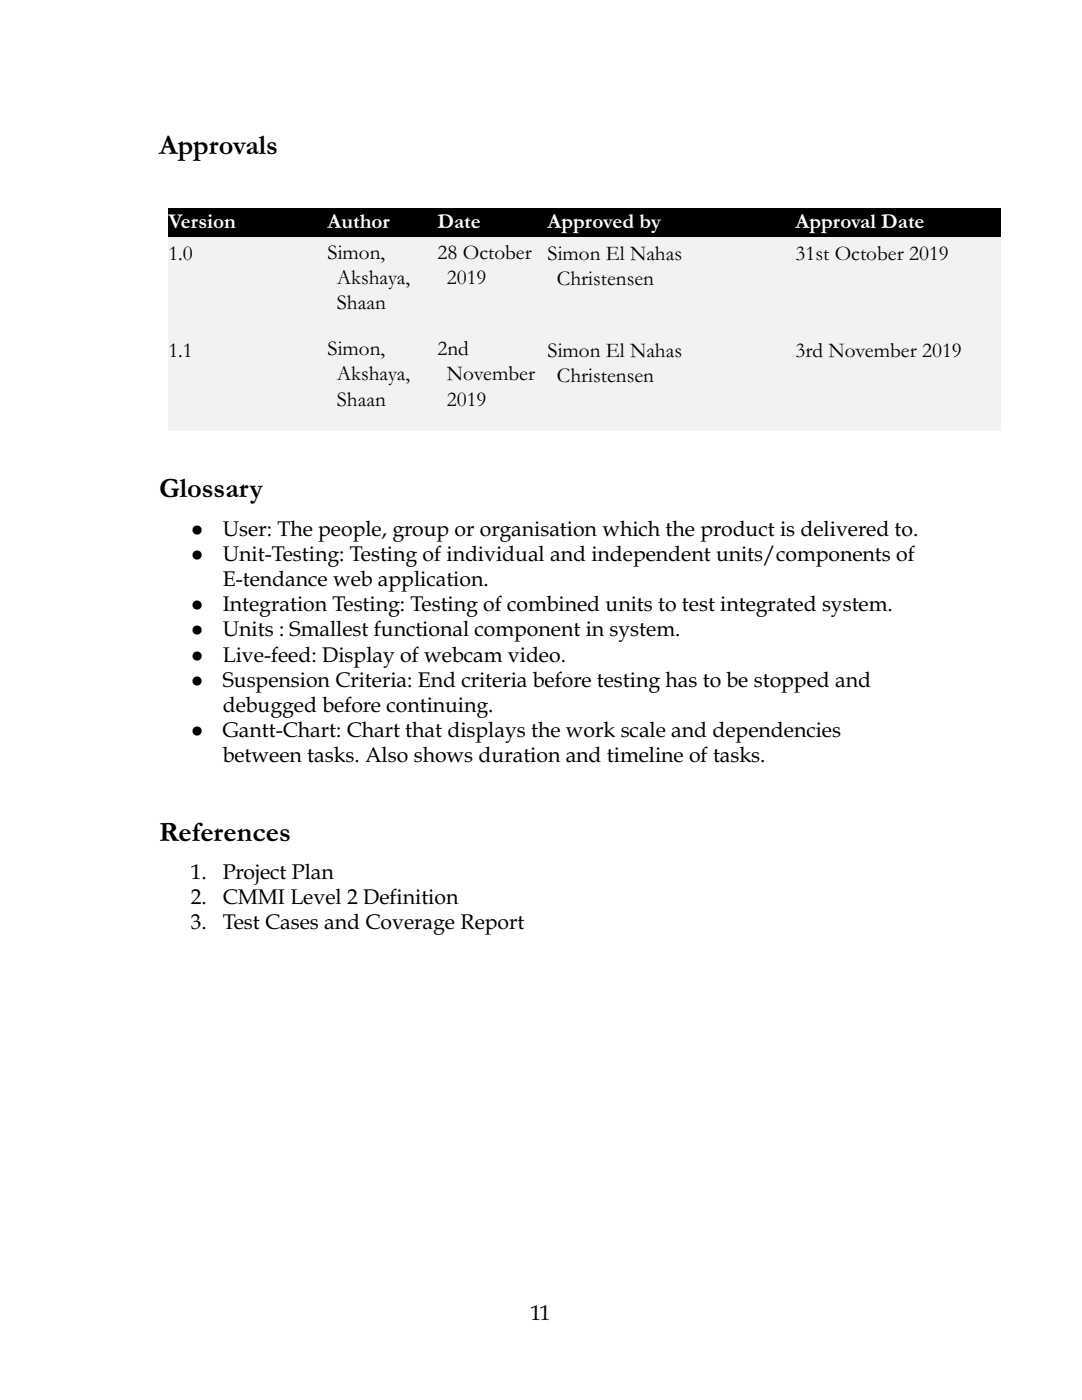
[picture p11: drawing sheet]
<svg xmlns="http://www.w3.org/2000/svg" width="216mm" height="279mm" viewBox="0 0 216 279" stroke-linecap="round" stroke-linejoin="round" font-family="sans-serif">
<defs><g id="words">
<g font-size="5.6">
<text x="31.7" y="30.7">Approvals</text>
<text x="31.7" y="99.2">Glossary</text>
<text x="31.7" y="167.7">References</text>
</g>
<g font-size="4.2" fill="#fff">
<text x="33.6" y="45.5">Version</text>
<text x="65.4" y="45.5">Author</text>
<text x="87.3" y="45.5">Date</text>
<text x="109.3" y="45.5">Approved by</text>
<text x="158.7" y="45.5">Approval Date</text>
</g>
<g font-size="4.2">
<text x="33.6" y="51.9">1.0</text>
<text x="65.4" y="51.6">Simon,</text>
<text x="87.3" y="51.6">28 October</text>
<text x="109.3" y="51.9">Simon El Nahas</text>
<text x="158.7" y="51.9">31st October 2019</text>
<text x="67.2" y="56.6">Akshaya,</text>
<text x="89.2" y="56.6">2019</text>
<text x="111.1" y="56.9">Christensen</text>
<text x="67.2" y="61.6">Shaan</text>
<text x="33.6" y="71.2">1.1</text>
<text x="65.4" y="70.9">Simon,</text>
<text x="87.3" y="70.9">2nd</text>
<text x="109.3" y="71.2">Simon El Nahas</text>
<text x="158.7" y="71.2">3rd November 2019</text>
<text x="67.2" y="75.9">Akshaya,</text>
<text x="89.2" y="75.9">November</text>
<text x="111.1" y="76.2">Christensen</text>
<text x="67.2" y="81">Shaan</text>
<text x="89.2" y="81">2019</text>
<text x="38.1" y="106.9">●</text>
<text x="44.4" y="106.9">User: The people, group or organisation which the product is delivered to.</text>
<text x="38.1" y="111.9">●</text>
<text x="44.4" y="111.9">Unit-Testing: Testing of individual and independent units/components of</text>
<text x="44.4" y="116.9">E-tendance web application.</text>
<text x="38.1" y="122">●</text>
<text x="44.4" y="122">Integration Testing: Testing of combined units to test integrated system.</text>
<text x="38.1" y="127">●</text>
<text x="44.4" y="127">Units : Smallest functional component in system.</text>
<text x="38.1" y="132">●</text>
<text x="38.1" y="137.1">●</text>
<text x="44.4" y="132">Live-feed: Display of webcam video.</text>
<text x="44.4" y="137.1">Suspension Criteria: End criteria before testing has to be stopped and</text>
<text x="44.4" y="142.1">debugged before continuing.</text>
<text x="38.1" y="147.1">●</text>
<text x="44.4" y="147.1">Gantt-Chart: Chart that displays the work scale and dependencies</text>
<text x="44.4" y="152.1">between tasks. Also shows duration and timeline of tasks.</text>
<text x="38.1" y="175.4">1.</text>
<text x="44.4" y="175.4">Project Plan</text>
<text x="38.1" y="180.4">2.</text>
<text x="38.1" y="185.5">3.</text>
<text x="44.4" y="180.4">CMMI Level 2 Definition</text>
<text x="44.4" y="185.5">Test Cases and Coverage Report</text>
<text x="105.8" y="263.5">11</text>
</g>
</g></defs>
<path d="M33.6 41.5h31.8v5.9h-31.8zM65.4 41.5h21.9v5.9h-21.9zM87.3 41.5h22v5.9h-22zM109.3 41.5h49.4v5.9h-49.4zM158.7 41.5h41.1v5.9h-41.1z" fill="#000"/>
<g fill="#f2f2f2">
<path d="M33.6 47.4h31.8v19.3h-31.8z"/>
<path d="M65.4 47.4h21.9v19.3h-21.9z"/>
<path d="M87.3 47.4h22v19.3h-22z"/>
<path d="M109.3 47.4h49.4v19.3h-49.4z"/>
<path d="M158.7 47.4h41.1v19.3h-41.1z"/>
<path d="M33.6 66.7h31.8v19.3h-31.8z"/>
<path d="M65.4 66.7h21.9v19.3h-21.9z"/>
<path d="M87.3 66.7h22v19.3h-22z"/>
<path d="M109.3 66.7h49.4v19.3h-49.4z"/>
<path d="M158.7 66.7h41.1v19.3h-41.1z"/>
</g>
<use href="#words"/>
</svg>
